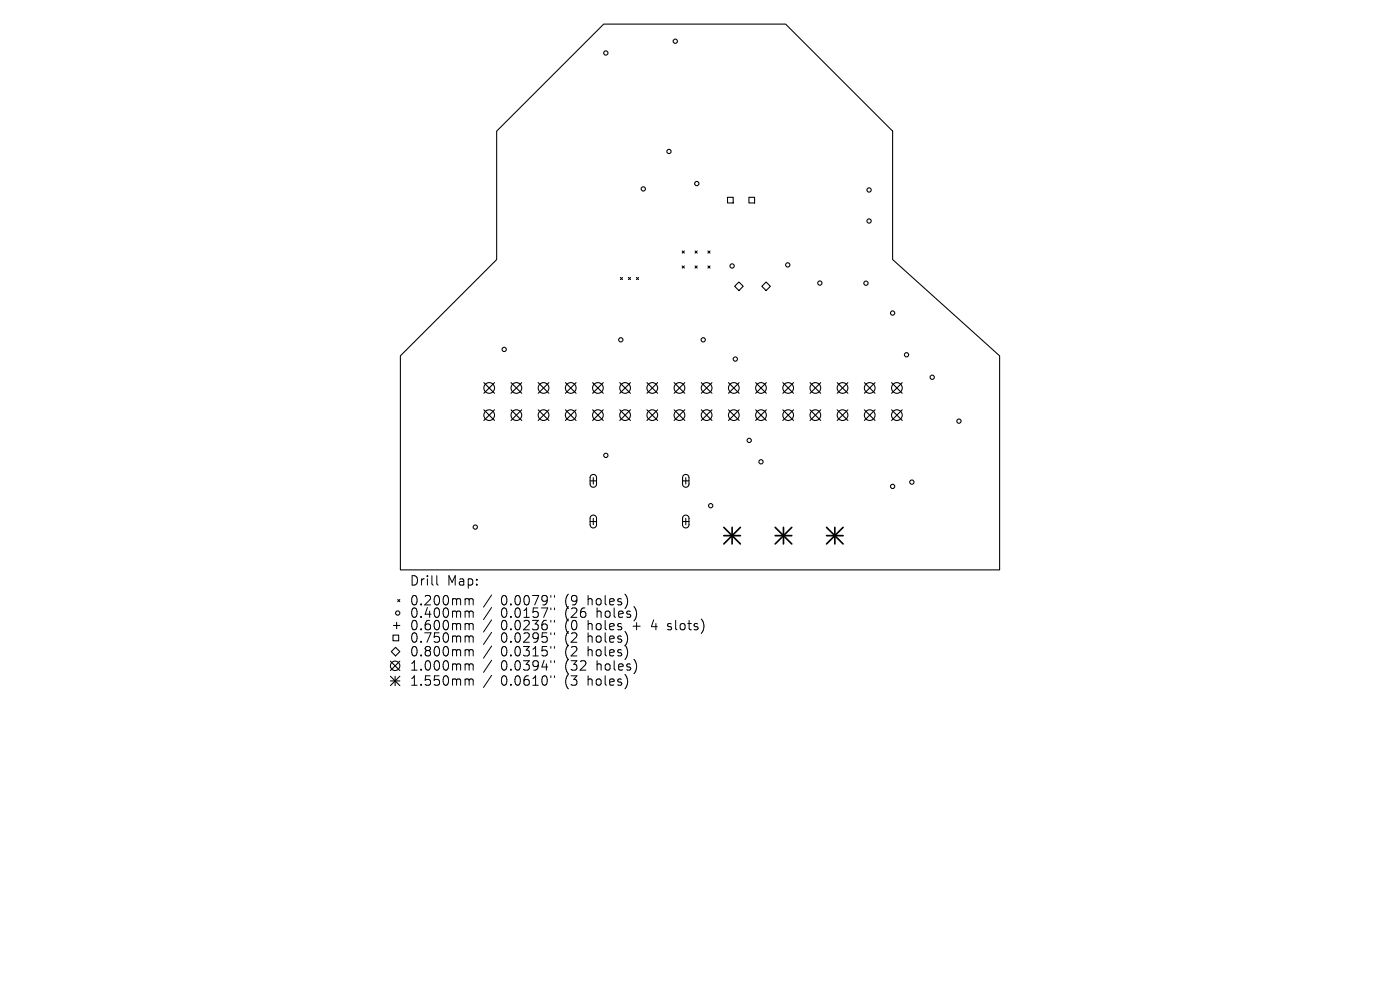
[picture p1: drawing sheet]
<svg xmlns="http://www.w3.org/2000/svg" width="297mm" height="210mm" viewBox="0 0 297 210" stroke-linecap="round" stroke-linejoin="round" font-family="sans-serif">
<defs><g id="words">
<g font-size="2.8">
<text x="86.8" y="124.5">Drill</text>
<text x="94.8" y="124.5">Map:</text>
<text x="86.8" y="128.7">0.200mm</text>
<text x="86.8" y="131.3">0.400mm</text>
<text x="106.3" y="128.7">0.0079&quot;</text>
<text x="106.3" y="131.3">0.0157&quot;</text>
<text x="120" y="128.7">(9</text>
<text x="120" y="131.3">(26</text>
<text x="125" y="128.7">holes)</text>
<text x="126.9" y="131.3">holes)</text>
<text x="86.8" y="134">0.600mm</text>
<text x="86.8" y="136.6">0.750mm</text>
<text x="106.3" y="134">0.0236&quot;</text>
<text x="106.3" y="136.6">0.0295&quot;</text>
<text x="120" y="134">(0</text>
<text x="120" y="136.6">(2</text>
<text x="125" y="134">holes</text>
<text x="125" y="136.6">holes)</text>
<text x="134.7" y="134">+</text>
<text x="138.9" y="134">4</text>
<text x="142.5" y="134">slots)</text>
<text x="86.8" y="139.5">0.800mm</text>
<text x="86.8" y="142.5">1.000mm</text>
<text x="106.3" y="139.5">0.0315&quot;</text>
<text x="106.3" y="142.5">0.0394&quot;</text>
<text x="120" y="139.5">(2</text>
<text x="120" y="142.5">(32</text>
<text x="125" y="139.5">holes)</text>
<text x="126.9" y="142.5">holes)</text>
<text x="86.8" y="145.7">1.550mm</text>
<text x="106.3" y="145.7">0.0610&quot;</text>
<text x="120" y="145.7">(3</text>
<text x="125" y="145.7">holes)</text>
</g>
</g></defs>
<g fill="none" stroke="#000" stroke-width=".23">
<path d="M105.4 27.8l22.7-22.7h38.6l22.7 22.7v27.3l22.7 20.4v45.4h-127.2v-45.4l20.5-20.4zM131.6 58.9l.5 .4M132.1 58.9l-.5 .4M133.3 58.9l.5 .4M133.8 58.9l-.5 .4M135 58.9l.5 .4M135.5 58.9l-.5 .4M144.7 53.2l.5 .5M144.7 56.4l.5 .5M145.2 53.2l-.5 .5M145.2 56.4l-.5 .5M147.5 53.2l.4 .5"/>
<path d="M147.5 56.4l.4 .5M147.9 53.2l-.4 .5M147.9 56.4l-.4 .5M150.2 53.2l.4 .5M150.2 56.4l.4 .5M150.6 53.2l-.4 .5M150.6 56.4l-.4 .5M154.3 41.9h1.2v1.2h-1.2zM158.9 41.9h1.2v1.2h-1.2zM162.5 59.8l.9 .9-.9 .9-.9-.9zM155.9 60.7l.9-.9 .9 .9-.9 .9zM102.6 81.2l2.3 2.2"/>
<path d="M102.6 86.9l2.3 2.3M104.9 81.2l-2.3 2.2M104.9 86.9l-2.3 2.3M108.4 86.9l2.3 2.3M108.4 81.2l2.3 2.2M110.7 81.2l-2.3 2.2M110.7 86.9l-2.3 2.3M114.2 81.2l2.2 2.2M114.2 86.9l2.2 2.3M116.4 81.2l-2.2 2.2M116.4 86.9l-2.2 2.3M119.9 86.9l2.3 2.3"/>
<path d="M119.9 81.2l2.3 2.2M122.2 81.2l-2.3 2.2M122.2 86.9l-2.3 2.3M125.7 86.9l2.3 2.3M125.7 81.2l2.3 2.2M128 81.2l-2.3 2.2M128 86.9l-2.3 2.3M131.5 86.9l2.2 2.3M131.5 81.2l2.2 2.2M133.7 81.2l-2.2 2.2M133.7 86.9l-2.2 2.3M137.2 86.9l2.3 2.3"/>
<path d="M137.2 81.2l2.3 2.2M139.5 81.2l-2.3 2.2M139.5 86.9l-2.3 2.3M143 81.2l2.3 2.2M143 86.9l2.3 2.3M145.3 81.2l-2.3 2.2M145.3 86.9l-2.3 2.3M148.8 86.9l2.2 2.3M148.8 81.2l2.2 2.2M151 81.2l-2.2 2.2M151 86.9l-2.2 2.3M154.5 86.9l2.3 2.3"/>
<path d="M154.5 81.2l2.3 2.2M156.8 81.2l-2.3 2.2M156.8 86.9l-2.3 2.3M160.3 86.9l2.3 2.3M160.3 81.2l2.3 2.2M162.6 81.2l-2.3 2.2M162.6 86.9l-2.3 2.3M166.1 81.2l2.2 2.2M166.1 86.9l2.2 2.3M168.3 81.2l-2.2 2.2M168.3 86.9l-2.2 2.3M171.8 86.9l2.3 2.3"/>
<path d="M171.8 81.2l2.3 2.2M174.1 81.2l-2.3 2.2M174.1 86.9l-2.3 2.3M177.6 86.9l2.3 2.3M177.6 81.2l2.3 2.2M179.9 81.2l-2.3 2.2M179.9 86.9l-2.3 2.3M183.4 86.9l2.2 2.3M183.4 81.2l2.2 2.2M185.6 81.2l-2.2 2.2M185.6 86.9l-2.2 2.3M189.1 81.2l2.3 2.2"/>
<path d="M189.1 86.9l2.3 2.3M191.4 81.2l-2.3 2.2M191.4 86.9l-2.3 2.3M125.2 102h1.3M125.2 110.6h1.3M125.4 100.8a.68 .68 0 0 1 .7-.1 .68 .68 0 0 1 .4 .6v1.4a.68 .68 0 0 1-.6 .7 .68 .68 0 0 1-.7-.7v-1.4zM125.4 109.5a.68 .68 0 0 1 .7-.2 .68 .68 0 0 1 .4 .6v1.4a.68 .68 0 0 1-.6 .7 .68 .68 0 0 1-.7-.7v-1.4zM125.9 101.3v1.4M125.9 109.9v1.4M144.8 102h1.4M144.8 110.6h1.4M145 100.8a.68 .68 0 0 1 .7-.1 .68 .68 0 0 1 .5 .6v1.4a.68 .68 0 0 1-.7 .7 .68 .68 0 0 1-.7-.7v-1.4z"/>
<path d="M145 109.5a.68 .68 0 0 1 .7-.2 .68 .68 0 0 1 .5 .6v1.4a.68 .68 0 0 1-.7 .7 .68 .68 0 0 1-.7-.7v-1.4zM145.5 101.3v1.4M145.5 109.9v1.4M83 138.2l.9-.9 .9 .9-.9 .9zM83.4 134.7h1.2v1.2h-1.2zM83.5 132.7h1.3M84.1 132v1.4M84.4 127.2l.4 .4M84.8 127.2l-.4 .4M82.8 140.2l2 2M82.8 143.4l2 2M82.8 144.4h2"/>
<path d="M83.8 143.4v2M84.8 140.2l-2 2M84.8 143.4l-2 2"/>
<circle cx="128.5" cy="11.2" r=".45"/>
<circle cx="143.3" cy="8.7" r=".45"/>
<circle cx="141.9" cy="32.1" r=".45"/>
<circle cx="147.8" cy="38.9" r=".45"/>
<circle cx="136.5" cy="40.1" r=".45"/>
<circle cx="155.3" cy="56.4" r=".45"/>
<circle cx="167.1" cy="56.2" r=".45"/>
<circle cx="184.4" cy="46.9" r=".45"/>
<circle cx="184.4" cy="40.3" r=".45"/>
<circle cx="107" cy="74.1" r=".45"/>
<circle cx="131.7" cy="72.1" r=".45"/>
<circle cx="149.2" cy="72.1" r=".45"/>
<circle cx="156" cy="76.2" r=".45"/>
<circle cx="173.9" cy="60.1" r=".45"/>
<circle cx="183.7" cy="60.1" r=".45"/>
<circle cx="189.4" cy="66.4" r=".45"/>
<circle cx="192.3" cy="75.3" r=".45"/>
<circle cx="103.8" cy="82.3" r="1.14"/>
<circle cx="103.8" cy="88.1" r="1.14"/>
<circle cx="109.5" cy="82.3" r="1.14"/>
<circle cx="109.5" cy="88.1" r="1.14"/>
<circle cx="115.3" cy="82.3" r="1.14"/>
<circle cx="115.3" cy="88.1" r="1.14"/>
<circle cx="121.1" cy="82.3" r="1.14"/>
<circle cx="121.1" cy="88.1" r="1.14"/>
<circle cx="126.8" cy="82.3" r="1.13"/>
<circle cx="126.8" cy="88.1" r="1.14"/>
<circle cx="128.5" cy="96.6" r=".45"/>
<circle cx="132.6" cy="82.3" r="1.14"/>
<circle cx="132.6" cy="88.1" r="1.14"/>
<circle cx="138.4" cy="82.3" r="1.13"/>
<circle cx="138.4" cy="88.1" r="1.14"/>
<circle cx="144.1" cy="82.3" r="1.14"/>
<circle cx="144.1" cy="88.1" r="1.14"/>
<circle cx="149.9" cy="82.3" r="1.13"/>
<circle cx="149.9" cy="88.1" r="1.14"/>
<circle cx="155.7" cy="82.3" r="1.14"/>
<circle cx="155.7" cy="88.1" r="1.14"/>
<circle cx="158.9" cy="93.4" r=".45"/>
<circle cx="161.4" cy="82.3" r="1.14"/>
<circle cx="161.4" cy="88.1" r="1.14"/>
<circle cx="161.4" cy="98" r=".45"/>
<circle cx="167.2" cy="82.3" r="1.13"/>
<circle cx="167.2" cy="88.1" r="1.14"/>
<circle cx="173" cy="82.3" r="1.14"/>
<circle cx="173" cy="88.1" r="1.14"/>
<circle cx="178.7" cy="82.3" r="1.13"/>
<circle cx="178.7" cy="88.1" r="1.14"/>
<circle cx="184.5" cy="82.3" r="1.14"/>
<circle cx="184.5" cy="88.1" r="1.14"/>
<circle cx="190.3" cy="82.3" r="1.13"/>
<circle cx="190.3" cy="88.1" r="1.14"/>
<circle cx="197.8" cy="80" r=".45"/>
<circle cx="203.4" cy="89.3" r=".45"/>
<circle cx="100.8" cy="111.8" r=".45"/>
<circle cx="150.8" cy="107.3" r=".45"/>
<circle cx="189.4" cy="103.2" r=".45"/>
<circle cx="193.4" cy="102.3" r=".45"/>
<circle cx="84.4" cy="130" r=".45"/>
<circle cx="83.8" cy="141.2" r="1"/>
</g>
<path d="M153.6 111.9l3.5 3.5M153.6 113.6h3.5M155.3 111.9v3.5M157.1 111.9l-3.5 3.5M164.4 113.6h3.6M164.4 111.9l3.6 3.5M166.2 111.9v3.5M168 111.9l-3.6 3.5M175.3 113.6h3.6M175.3 111.9l3.6 3.5M177.1 111.9v3.5M178.9 111.9l-3.6 3.5" fill="none" stroke="#000" stroke-width=".35"/>
<g fill="none" stroke="#000" stroke-width=".21">
<path d="M92.7 122.1v1.7l.3 .3M99 127h.2l.3 .3M99 129.6h.2l.3 .3M99 132.3h.2l.3 .3M99 134.9h.2l.3 .3M99 137.8h.2l.3 .3M99.5 127.3l.3-.3 .5 .1 .1 1.2M99.5 127.3v1M99.5 129.9v1.1M99.5 132.6v1M99.5 135.2v1M99.5 138.1v1"/>
<path d="M99.5 129.9l.3-.3 .5 .1 .1 1.3M99.5 132.6l.3-.3 .5 .1 .1 1.2M99.5 135.2l.3-.3 .5 .1 .1 1.2M99.5 138.1l.3-.3 .5 .1 .1 1.2M104.3 126.2l-1.7 2.6M104.3 128.9l-1.7 2.5M104.3 131.5l-1.7 2.6M104.3 134.1l-1.7 2.6M104.3 137l-1.7 2.6M116.9 126.3v.4M116.9 129v.3M116.9 131.6v.4"/>
<path d="M116.9 134.2v.4M116.9 137.1v.4M117.6 126.3v.4M117.6 129v.3M117.6 131.6v.4M117.6 134.2v.4M117.6 137.1v.4M141.6 133.5l.2 .1M141.7 132.4v.4M99 140.8l.4 .1 .1 .2M99 144h.2l.3 .3M99.5 141.1v1.1"/>
<path d="M99.5 144.3v1.1M99.5 141.1l.3-.3 .5 .1 .1 1.3M99.5 144.3l.3-.3 .5 .1 .1 1.3M104.3 140.1l-1.7 2.5M104.3 143.3l-1.7 2.5M116.9 140.2v.3M116.9 143.4v.3M117.6 140.2v.3M117.6 143.4v.3"/>
</g>
<use href="#words"/>
</svg>
